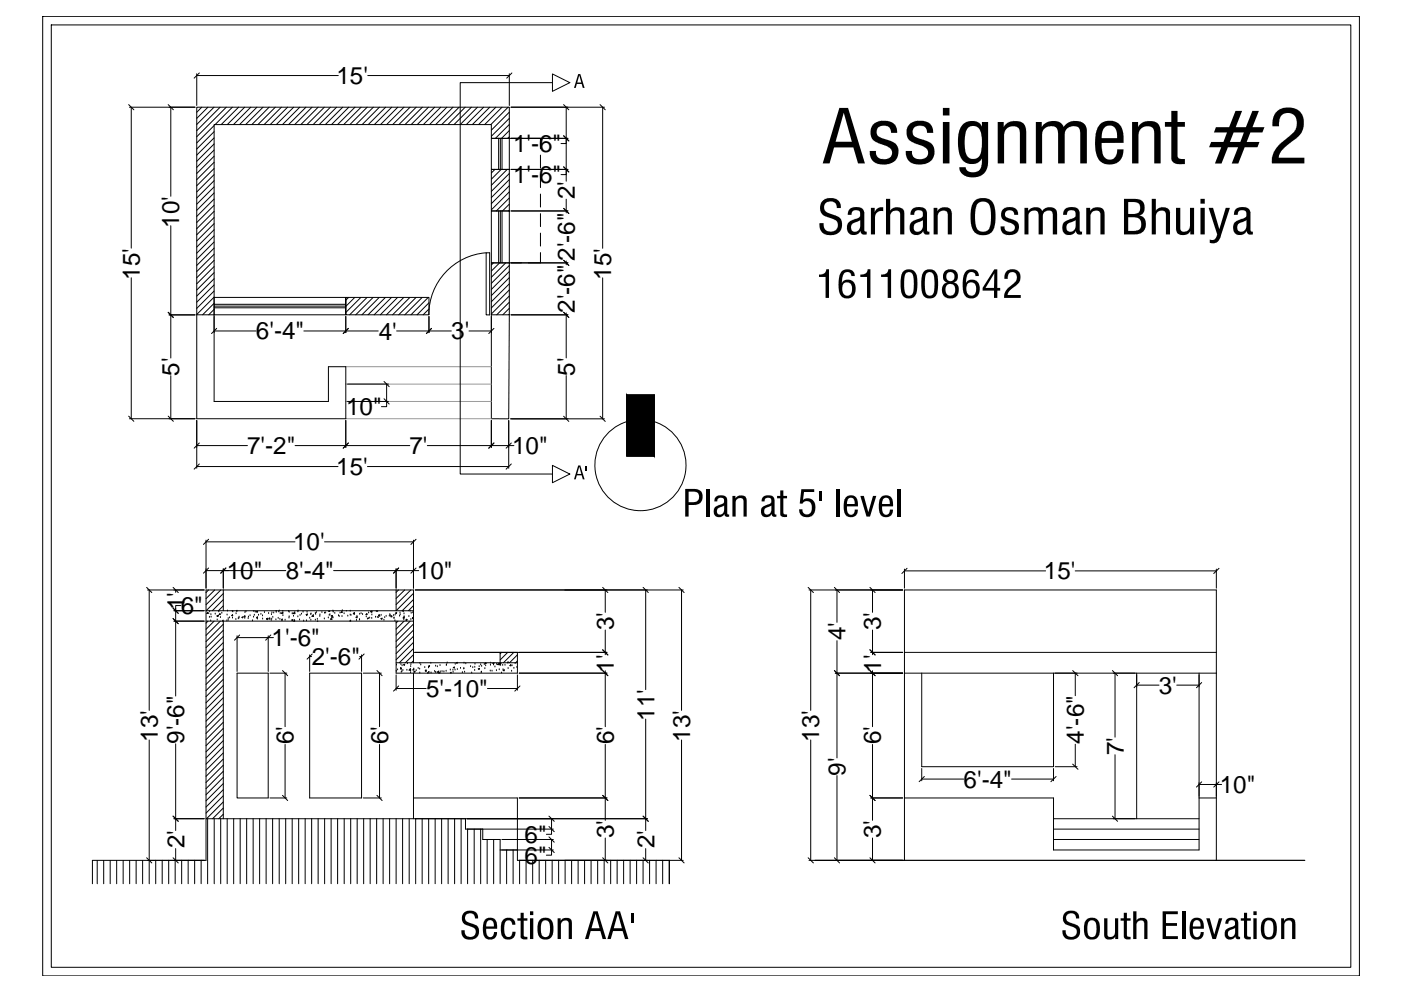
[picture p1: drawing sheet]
<svg xmlns="http://www.w3.org/2000/svg" width="594mm" height="420mm" viewBox="0 0 594 420" stroke-linecap="round" stroke-linejoin="round" font-family="sans-serif">
<defs><g id="words">
<g font-size="10.3">
<text x="142.7" y="35.6">15'</text>
<text x="217.5" y="64.5">1'-6&quot;</text>
<text x="217.5" y="77.7">1'-6&quot;</text>
<text x="76" y="96.5" transform="rotate(-90 76 96.5)">10'</text>
<text x="59.3" y="118.5" transform="rotate(-90 59.3 118.5)">15'</text>
<text x="259.2" y="118.5" transform="rotate(-90 259.2 118.5)">15'</text>
<text x="243.7" y="132.6" transform="rotate(-90 243.7 132.6)">2'-6&quot;2'-6&quot; 2'</text>
<text x="108.5" y="143.9">6'-4&quot;</text>
<text x="160.6" y="144">4'</text>
<text x="191.3" y="143.9">3'</text>
<text x="76" y="159.4" transform="rotate(-90 76 159.4)">5'</text>
<text x="243.7" y="159.3" transform="rotate(-90 243.7 159.3)">5'</text>
<text x="146.8" y="176">10&quot;</text>
<text x="104.8" y="192.6">7'-2&quot;</text>
<text x="173.6" y="192.6">7'</text>
<text x="217.2" y="192.6">10&quot;</text>
<text x="142.6" y="201.4">15'</text>
<text x="124.3" y="233.3">10'</text>
<text x="96.2" y="245.5">10&quot;</text>
<text x="121.1" y="245.5">8'-4&quot;</text>
<text x="176.8" y="245.5">10&quot;</text>
<text x="442.7" y="245.6">15'</text>
<text x="76.7" y="260.3">6&quot;</text>
<text x="78.2" y="258.7" transform="rotate(-90 78.2 258.7)">1'</text>
<text x="260.3" y="267.2" transform="rotate(-90 260.3 267.2)">3'</text>
<text x="373.6" y="267.2" transform="rotate(-90 373.6 267.2)">3'</text>
<text x="115.2" y="273.9">1'-6&quot;</text>
<text x="358.6" y="271.4" transform="rotate(-90 358.6 271.4)">4'</text>
<text x="132.2" y="282">2'-6&quot;</text>
<text x="260.3" y="285.1" transform="rotate(-90 260.3 285.1)">1'</text>
<text x="373.7" y="285.1" transform="rotate(-90 373.7 285.1)">1'</text>
<text x="180.7" y="295.5">5'-10&quot;</text>
<text x="491.4" y="294.1">3'</text>
<text x="277.5" y="305.6" transform="rotate(-90 277.5 305.6)">11'</text>
<text x="66.9" y="314.4" transform="rotate(-90 66.9 314.4)">13'</text>
<text x="78.1" y="315.4" transform="rotate(-90 78.1 315.4)">9'-6&quot;</text>
<text x="124.5" y="315.6" transform="rotate(-90 124.5 315.6)">6'</text>
<text x="164.6" y="315.6" transform="rotate(-90 164.6 315.6)">6'</text>
<text x="260.3" y="315.6" transform="rotate(-90 260.3 315.6)">6'</text>
<text x="292.6" y="314.4" transform="rotate(-90 292.6 314.4)">13'</text>
<text x="347.4" y="314.4" transform="rotate(-90 347.4 314.4)">13'</text>
<text x="373.6" y="315.6" transform="rotate(-90 373.6 315.6)">6'</text>
<text x="459.6" y="315.3" transform="rotate(-90 459.6 315.3)">4'-6&quot;</text>
<text x="476.5" y="320.1" transform="rotate(-90 476.5 320.1)">7'</text>
<text x="358.5" y="328.9" transform="rotate(-90 358.5 328.9)">9'</text>
<text x="408.6" y="333.9">6'-4&quot;</text>
<text x="517.3" y="336.2">10&quot;</text>
<text x="78.2" y="359.7" transform="rotate(-90 78.2 359.7)">2'</text>
<text x="222.4" y="357.4">6&quot;</text>
<text x="260.3" y="355.3" transform="rotate(-90 260.3 355.3)">3'</text>
<text x="277.5" y="359.7" transform="rotate(-90 277.5 359.7)">2'</text>
<text x="373.6" y="355.3" transform="rotate(-90 373.6 355.3)">3'</text>
<text x="222.4" y="366.2">6&quot;</text>
</g>
</g></defs>
<!-- layer: WALL -->
<g fill="none" stroke="#000" stroke-width=".42">
<path d="M208.4 58.7h7.6v13.1h-7.6zM216 58.7h5.2M224 58.7h5.2v4.3M208.4 71.8h7.6v17.6h-7.6zM229.2 65.8v5.5M229.2 74v5.5M208.4 89.4h7.6v22h-7.6zM229.2 82.3v5.5M229.2 90.6v5.5M229.2 98.8v5.5M208.4 111.4h7.6v22.1h-7.6zM216 111.4h5.2"/>
<path d="M229.2 107.1v4.3h-5.2M83.4 133.5h7.4v36.7h48.5v-14.7h7.3v22h-63.2zM83.4 133.5v-88h132.6v13.2h-7.6v-5.9h-117.6v80.7M90.8 126.1h91.1v7.4h-35.3v-7.4v7.4h-55.8zM208.4 133.5v44l7.3 .1 .3-44.1M87.4 258.9h87.9M94.7 258.9v-8.8h-7.3v114.7h-48.2v9.9M168 258.9v-8.8h7.3v30.9M87.4 263.3h87.9M94.7 263.3v83.8M168 263.3v22.1h51.4v-8.8h-7.3v4.4M168 281h51.4"/>
<path d="M175.3 285.4v61.7M87.4 347.1h110v4.4h7.3v4.4h7.4v4.5h7.3v4.4h64.5v9.9"/>
</g>
<!-- layer: stair -->
<path d="M146.6 155.5h61.8M146.6 177.5h61.8M146.6 170.2h61.8M146.6 162.8h61.8" fill="none" stroke="#939598" stroke-width=".42"/>
<!-- layer: HATCH -->
<g fill="none" stroke="#000" stroke-width=".42">
<path d="M18.1 6.9h558.3v406.9h-558.3zM21.7 10.6h551.1v399.5h-551.1zM234.3 35h-39.2v166h39.2M234.3 31.4l7.3 3.6-7.3 3.7zM85.5 45.5l-2.1 2.1M88.2 45.5l-4.8 4.7M90.7 45.5l-7.3 7.3M90.8 53.2l-7.4 7.4M90.8 55.8l-7.4 7.4M90.8 58.4l-7.4 7.4M93.3 45.5l-9.9 9.9M96 45.5l-12.6 12.5"/>
<path d="M98.5 45.5l-7.3 7.3M101.2 45.5l-7.4 7.3M103.7 45.5l-7.3 7.3M106.3 45.5l-7.3 7.3M109 45.5l-7.4 7.3M111.5 45.5l-7.3 7.3M114.1 45.5l-7.3 7.3M116.7 45.5l-7.3 7.3M119.3 45.5l-7.3 7.3M121.9 45.5l-7.3 7.3M124.5 45.5l-7.3 7.3M127.1 45.5l-7.3 7.3"/>
<path d="M129.7 45.5l-7.3 7.3M132.3 45.5l-7.3 7.3M134.9 45.5l-7.3 7.3M137.5 45.5l-7.3 7.3M140.1 45.5l-7.3 7.3M142.7 45.5l-7.3 7.3M145.3 45.5l-7.3 7.3M147.9 45.5l-7.3 7.3M150.5 45.5l-7.3 7.3M153.1 45.5l-7.4 7.3M155.7 45.5l-7.3 7.3M158.3 45.5l-7.4 7.3"/>
<path d="M160.9 45.5l-7.3 7.3M163.5 45.5l-7.3 7.3M166.1 45.5l-7.4 7.3M168.7 45.5l-7.3 7.3M171.3 45.5l-7.4 7.3M173.9 45.5l-7.4 7.3M176.5 45.5l-7.4 7.3M179.1 45.5l-7.4 7.3M181.7 45.5l-7.3 7.3M184.3 45.5l-7.4 7.3M186.9 45.5l-7.4 7.3M189.5 45.5l-7.4 7.3"/>
<path d="M192.1 45.5l-7.4 7.3M194.7 45.5l-7.4 7.3M197.3 45.5l-7.4 7.3M199.9 45.5l-7.4 7.3M202.5 45.5l-7.4 7.3M205.1 45.5l-7.4 7.3M207.7 45.5l-7.4 7.3M210.3 45.5l-7.4 7.3M212.9 45.5l-7.4 7.3M215.5 45.5l-7.4 7.3M216 47.6l-7.6 7.6M216 50.2l-7.6 7.6"/>
<path d="M216 52.8l-5.9 5.9M216 55.4l-3.3 3.3M216 58l-.7 .7M90.8 61l-7.4 7.4M90.8 63.6l-7.4 7.4M90.8 66.2l-7.4 7.4M90.8 68.8l-7.4 7.4M90.8 71.4l-7.4 7.4M90.8 74l-7.4 7.4M90.8 76.6l-7.4 7.4M90.8 79.2l-7.4 7.4M209.9 71.8l-1.5 1.5"/>
<path d="M212.5 71.8l-4.1 4.2M215.1 71.8l-6.7 6.8M216 73.6l-7.6 7.5M216 76.1l-7.6 7.7M216 78.8l-7.6 7.5M90.8 81.8l-7.4 7.4M90.8 84.4l-7.4 7.4M90.8 87l-7.4 7.3M90.8 89.6l-7.4 7.4M90.8 92.2l-7.4 7.4M90.8 94.8l-7.4 7.4M90.8 97.4l-7.4 7.4"/>
<path d="M216 81.4l-7.6 7.6M216 83.9l-5.5 5.5M216 86.6l-2.9 2.8M216 89.1l-.3 .3M90.8 100l-7.4 7.3M90.8 102.6l-7.4 7.4M90.8 105.2l-7.4 7.4M90.8 107.8l-7.4 7.3M90.8 110.4l-7.4 7.4M90.8 113l-7.4 7.3M90.8 115.6l-7.4 7.4M90.8 118.2l-7.4 7.3"/>
<path d="M209.2 111.4l-.8 .9M211.9 111.4l-3.5 3.5M214.4 111.4l-6 6.1M216 112.6l-7.6 7.5M216 115.1l-7.6 7.6M216 117.7l-7.6 7.6M90.8 120.8l-7.4 7.3M90.8 123.4l-7.4 7.4M90.8 126l-7.4 7.3M90.8 128.6l-4.9 4.9M90.8 131.2l-2.3 2.3M147.8 126.1l-1.2 1.2"/>
<path d="M150.4 126.1l-3.8 3.8M153 126.1l-6.4 6.4M155.6 126.1l-7.3 7.4M158.2 126.1l-7.3 7.4M160.8 126.1l-7.3 7.4M163.4 126.1l-7.3 7.4M166 126.1l-7.3 7.4M168.6 126.1l-7.3 7.4M171.2 126.1l-7.3 7.4M173.8 126.1l-7.3 7.4M176.4 126.1l-7.3 7.4M179 126.1l-7.4 7.4"/>
<path d="M181.6 126.1l-7.3 7.4M181.9 128.4l-5 5.1M181.9 131l-2.5 2.5M216 120.3l-7.6 7.6M216 122.9l-7.6 7.6M216 125.5l-7.6 7.6M216 128.1l-5.4 5.4M216 130.7l-2.8 2.8M216 133.3l-.2 .2M265.7 178.8a19.3 19.3 0 0 0-9.8 29.7 19.3 19.3 0 0 0 31.3 0 19.3 19.3 0 0 0-9.7-29.7M265.7 167.4h11.8v26h-11.8zM234.3 197.3l7.3 3.7-7.3 3.7z"/>
<path d="M88 259.7l-.3 .4h.4l-.1-.4M88.4 250.1l-1 1.1M88.9 259.3h.1M91 250.1l-3.6 3.7M92.8 259.4h.1M93.6 250.1l-6.2 6.3M94.1 260h.1M94.7 251.7l-7.3 7.2M94.7 254.2l-4.7 4.7M94.7 256.9l-2.1 2M94.7 250.1h73.3M96.5 259.1h.1"/>
<path d="M98.4 258.9l.1 .1M98.5 258.9v.1M98.7 259.4h.1M100.4 259.2h.1M100.5 259.2h.1M103.9 259.7h.1M104.3 259.4h.1M107.6 259.2h.1M108.2 259.5h.1M108.7 259.4l.5-.2-.1 .4zM112.1 259.7h.1M115.3 259.8h.1"/>
<path d="M116.1 259.9h.1M117 258.9l.2 .1M117.1 259.6h.1M117.2 258.9v.1M118.2 259.4h.1M118.4 259.1h.1M119.3 260l.5-.3-.1 .5zM119.9 259.2h.1M122.4 259.2h.1M122.6 259.6h.1M125.1 259.4l-.6 .6 .5 .2v-.7M126.3 259.4h.1"/>
<path d="M126.4 259.1h.1M128.5 259.5h.1M130.2 259.6h.1M134.1 259.7h.1M136.5 259.7h.1M137.6 260h.1M138.1 259.9h.1M139.6 258.9l-.2 .3h.4v-.3M141.2 259.1h.1M141.3 259.5h.1M144.2 259.9h.1M145.1 259.7l-.1-.5-.4 .5h.5"/>
<path d="M145.1 258.9h.1M146.9 258.9v.1M148.5 259.2h.1M150.3 259.7l.1 .4h-.5zM156.3 259.9h.1M157.1 259.3l.5-.1-.1 .4zM157.8 259.5h.1M159.6 259.3h.1M160.1 259.3h.1M167.7 259.9l.5-.2-.2 .5zM169 250.1l-1 1M169.6 259.9h.1"/>
<path d="M171.1 258.9l-.6 .1M171.6 250.1l-3.6 3.6M173.9 259.1h.1M174.2 250.1l-6.2 6.2M174.4 260h.1M175 259.8h.1M175.3 251.6l-7.3 7.3M175.3 254.2l-4.8 4.7M175.3 256.8l-2.1 2.1M88.2 263.3l-.8 .9M88.5 260.2h.1M88.8 261.7h.1"/>
<path d="M89.4 263.3h.1M89.4 260.6h.1M89.5 261.6h.1M90.8 263.3l-3.4 3.5M91.3 260.4h.1M92 261.1l.5-.2-.1 .5zM92.1 262.9h.1M92.6 261.2h.1M93.3 260.1l.1 .5-.5-.1zM93.4 263.3l-6 6.1M93.5 261.8h.1M94.6 263v.3"/>
<path d="M94.6 262.9l-.3 .4M94.7 264.7l-7.3 7.3M94.7 267.2l-7.3 7.4M94.7 269.9l-7.3 7.3M94.7 272.4l-7.3 7.4M94.7 275l-7.3 7.4M94.7 277.7l-7.3 7.3M96.2 263.2h.1M96.3 260.8h.1M96.8 262.3h.1M96.8 263h.1M97.4 261.9h.1"/>
<path d="M98.6 262h.1M98.6 260.6l.1 .5-.5-.1zM100 262.7h.1M100.1 260.2h.1M101 262.3h.1M101.3 262.1h.1M101.4 261.7h.1M102.6 261.7l.5-.2-.2 .4zM103.8 262.2h.1M103.8 261.1l.1 .4h-.4zM105.2 262.3h.1M105.4 261.6h.1"/>
<path d="M106 261.1h.1M107.1 263.2h.1M107.5 261.6h.1M107.9 260.8h.1M109.1 262.5h.1M109.1 261.5l.1 .5-.4-.1zM109.6 260.8h.1M110.6 260.5h.1M111.3 261.1h.1M111.4 262.5h.1M113.1 262.6h.1M113.1 262.3l.5-.2-.1 .4z"/>
<path d="M113.4 262.7h.1M113.9 260.1h.1M114.4 262l.1 .5-.5-.1zM115 263h.1M115.1 260.6h.1M115.2 262.5h.1M115.7 261.7h.1M117 262.8h.1M118 262.2h.1M118.7 262.6h.1M118.8 260.1h.1M119.7 262.5v.4h-.4z"/>
<path d="M120 261h.1M120 260h.1M120.9 263h.1M122.5 262h.1M122.6 261.5h.1M123.7 262.9l.5-.2-.2 .4zM123.9 260.2h.1M124.2 260.3h.1M124.4 261.3h.1M124.8 263.1h.1M124.9 262.9l.1 .4M125 262.9l-.4 .4h.2"/>
<path d="M126.3 261.5h.1M127 262.8h.1M127.2 260.9h.1M127.8 260.4h.1M128.8 263.3h.1M129.8 260.5l.6-.2-.2 .5zM129.9 263.2h.1M130 261h.1M131.3 262.1h.1M131.8 260.5h.1M131.8 263h.1M131.9 260.3h.1"/>
<path d="M132.8 260.7l.1 .7-.7-.1M132.9 260.6l-.6 .6M133.7 262.9h.1M133.7 260.1h.1M133.8 260.5h.1M134.6 262.6h.1M134.7 263.3h-.1M134.7 263.3h.1M135.6 261.4h.1M135.7 260.7h.1M137.5 262.4h.1M139.2 262h.1"/>
<path d="M139.6 260.9h.1M139.9 260.6h.1M140.4 261.1l.5-.2-.1 .5zM140.7 261.9v.7l-.6-.1M140.7 261.8l-.5 .7M141 261.7h.1M141.2 261.9h.1M142 260h.1M143.5 261.1h.1M143.8 261.4h.1M145 261.4h.1M145.9 260.2h.1"/>
<path d="M147.5 261.2h.1M148.5 260.8h.1M148.5 263.1v.2M148.6 263l-.3 .3M148.7 263.3h.1M148.8 260.9h.1M149.8 260.4h.1M150.3 260.5h.1M150.9 261.7l.6-.2-.2 .4zM151.2 263h.1M151.4 261.4h.1M152.4 262.8h.1"/>
<path d="M152.5 260.4h.1M153.1 260.2h.1M153.7 260.5h.1M155.3 261.5h.1M155.6 260.1v.5l-.4-.1zM155.8 262.5h.1M156.2 262.3h.1M156.7 262.1h.1M157.6 262.2h.1M157.7 260.7h.1M159.2 261.7h.1M160 261.8h.1"/>
<path d="M160.4 261.8h.1M160.8 260.6l.1 .5-.4-.1zM161 261.4h.1M161.5 262.3l.5-.2-.1 .4zM161.6 260.9h.1M162.8 263h.1M163.1 261.9h.1M163.7 261.3h.1M165.1 261.2h.1M165.3 260.6h.1M165.5 261.1h.1M166.1 261.1l.1 .4h-.5z"/>
<path d="M166.9 261h.1M167.1 262h.1M167.1 262.2h.1M167.5 263.2h.1M167.5 260.8h.1M168.8 263.3l-.8 .8M169.4 261.2h.1M169.7 260.6h.1M171 262.2h.1M171.2 262.7h.1M171.3 260.3h.1M171.4 261.5h.1"/>
<path d="M171.4 263.3l-3.4 3.4M171.4 261.5v.5l-.4-.1zM172.1 262.9l.5-.2-.1 .4zM172.4 262.9h.1M173.4 261.4h.1M173.9 263.3l-5.9 6M174.2 262.7h.1M174.9 262.4h.1M174.9 262.2h.1M175.3 264.6l-7.3 7.3M175.3 267.2l-7.3 7.3M175.3 269.8l-7.3 7.3"/>
<path d="M175.3 272.4l-7.3 7.3M175.3 275l-6 6M175.3 277.6l-3.4 3.4M175.3 276.6h36.8M212.7 276.6l-.6 .6M215.3 276.6l-3.2 3.2M217.9 276.6l-4.4 4.4M219.4 277.7l-3.3 3.3M383.5 276.6h132.3M94.7 280.2l-7.3 7.4M94.7 282.9l-7.3 7.3M94.7 285.4l-7.3 7.4"/>
<path d="M94.7 288l-7.3 7.4M94.7 290.6l-7.3 7.4M94.7 293.2l-7.3 7.4M94.7 295.8l-7.3 7.4M94.7 298.4l-7.3 7.4M100.5 285.4h13.2v52.9h-13.2zM131.3 285.4h22v52.9h-22zM168 284.6h.1M168.1 282h.1M168.6 284h.1M169.8 283.4h.1M170 281.7h.1"/>
<path d="M170.2 285h.1M170.3 283.6h-.5l.4-.4 .1 .5M170.4 284.7h.1M170.5 282.3h.1M170.8 284.3h.1M171.1 281.8l.5-.2-.1 .5zM172.5 284.2h.1M172.7 281.4h.1M174 283.5l.1 .8-.7-.2M174.1 283.4l-.6 .6M174.1 285.2h.1M174.1 284.3h.1"/>
<path d="M174.1 282.6h.1M174.2 281.8h.1M175.3 280.1l-.8 .9M175.4 283.6l-.3 .4 .4 .1-.1-.4M175.5 283.7h.1M175.5 284.8l.5-.2-.1 .4zM176.5 284.3h.1M177.3 283.4h.1M178 283.7h.1M178 285.4h.1M178 281.2h.1M178.4 281.9h.1"/>
<path d="M180.1 283h.1M180.4 284.5h.1M180.7 284.1l.1 .5-.4-.1zM181.3 285.4h.2M181.7 282.4l.5-.2-.2 .4zM181.7 283.2h.1M181.8 284.8l.1 .6M181.9 284.7l-.6 .6M182.7 281.2h.1M182.8 285.3h.1M184.3 284.7h.1M184.6 285.1h.1"/>
<path d="M184.7 282.4h.1M185.4 285.1h.1M185.4 282.7h.1M186 284.6v.4h-.4zM186 285.4l.6-.2-.1 .2M186 285.4h.1M186.6 282.2h.1M186.7 284.8h.1M187.4 284.7h.1M188.2 284.8h.1M189.2 284.6h.1M189.3 282.1h.1"/>
<path d="M189.3 281.8h.1M189.6 281.1h.1M191 284.1h.1M191 285.4l.2-.4 .1 .4M192.1 284.1h.1M192.1 285h.1M192.2 283l.5-.2-.1 .4zM192.9 284.1h.1M193 281.6h.1M193.6 281.2h.1M193.9 283.9h.1M194 281.2h.1"/>
<path d="M195.3 283.4h.1M196.1 285.2h.1M196.7 283.6h.1M196.7 283.5h.1M196.8 281.2h.1M197 285h.1M197.5 281.4h.1M199.5 282.6h.1M200 285.4h.1M200.5 283.1h.1M201.3 284.3h.1M201.3 282.9h.1"/>
<path d="M201.4 281.6h.1M202.8 283.6l.5-.2-.2 .4zM203.2 282.6h.1M203.8 281.9h.1M204 285.2h.1M204.2 285h.1M204.2 282.5h.1M205.3 281.8h.1M205.6 283.5h.1M205.9 282.3h.1M205.9 281l-.2 .3h.4v-.3M207.9 284.5h.1"/>
<path d="M208 282.1h.1M208.1 281.2h.1M208.6 284.6h.1M209 281.2l.5-.2-.2 .5zM209.3 281.9h.1M209.9 282.8h.1M210.5 284.3h.1M210.6 281.7h.1M211.3 281.3l.1 .5h-.4zM211.7 284h.1M211.8 281.5h.1M212.2 281.2l.1 .8-.6-.2"/>
<path d="M212.3 281.2l-.6 .6M212.4 281.4h.1M212.7 285.4h.1M213.2 282.1h.1M213.3 284h.1M213.3 284.2l.6-.2-.2 .4zM214.2 282.1h.1M215.2 281.1h.1M215.5 283.4h.1M215.5 281h.1M216.6 281.8l.1 .5-.5-.1zM216.9 284.6h.1"/>
<path d="M217.1 282.3h.1M217.9 283.4h.1M218.4 281.3h.1M219.2 283h.1M219.4 280.2l-.7 .8M383.5 285.4h132.3M390.8 285.4v39.7h55.9v-39.7M482 285.4v61.7M508.5 285.4v75h-61.8v-22.1h-63.2M94.7 301l-7.3 7.4M94.7 303.6l-7.3 7.4M94.7 306.2l-7.3 7.4"/>
<path d="M94.7 308.8l-7.3 7.4M94.7 311.4l-7.3 7.4M94.7 314l-7.3 7.4M94.7 316.6l-7.3 7.4M94.7 319.2l-7.3 7.3M94.7 321.8l-7.3 7.4M94.7 324.4l-7.3 7.4M94.7 327l-7.3 7.4M94.7 329.6l-7.3 7.4M94.7 332.2l-7.3 7.3M94.7 334.8l-7.3 7.4M94.7 337.4l-7.3 7.3"/>
<path d="M175.3 338.3h44.1v22.1M508.5 338.3h7.3M88 347.1v27.6M90.8 347.1v27.6M93.6 347.1v27.6M94.7 340l-7.1 7.1M94.7 342.6l-4.5 4.5M94.7 345.2l-1.9 1.9M96.3 347.1v27.6M99.1 347.1v27.6M101.8 347.1v27.6M104.6 347.1v27.6"/>
<path d="M107.3 347.1v27.6M110.1 347.1v27.6M112.8 347.1v27.6M115.6 347.1v27.6M118.4 347.1v27.6M121.1 347.1v27.6M123.9 347.1v27.6M126.6 347.1v27.6M129.4 347.1v27.6M132.2 347.1v27.6M134.9 347.1v27.6M137.7 347.1v27.6"/>
<path d="M140.4 347.1v27.6M143.2 347.1v27.6M146 347.1v27.6M148.7 347.1v27.6M151.5 347.1v27.6M154.2 347.1v27.6M157 347.1v27.6M159.7 347.1v27.6M162.5 347.1v27.6M165.2 347.1v27.6M168 347.1v27.6M170.7 347.1v27.6"/>
<path d="M173.5 347.1v27.6M176.3 347.1v27.6M179 347.1v27.6M181.8 347.1v27.6M184.5 347.1v27.6M187.3 347.1v27.6M190 347.1v27.6M192.8 347.1v27.6M195.5 347.1v27.6M198.3 351.5v23.2M201.1 351.5v23.2M203.8 351.5v23.2"/>
<path d="M206.6 355.9v18.8M209.3 355.9v18.8M446.7 355.9h61.8M446.7 351.5h61.8M446.7 347.1h61.8M41.2 364.8v9.9M44 364.8v9.9M46.7 364.8v9.9M49.5 364.8v9.9M52.2 364.8v9.9M55 364.8v9.9M57.7 364.8v9.9"/>
<path d="M60.5 364.8v9.9M63.3 364.8v9.9M66 364.8v9.9M68.8 364.8v9.9M71.5 364.8v9.9M74.3 364.8v9.9M77 364.8v9.9M79.8 364.8v9.9M82.5 364.8v9.9M85.3 364.8v9.9M212.1 360.4v14.3M214.8 360.4v14.3"/>
<path d="M217.6 360.4v14.3M220.3 364.8v9.9M223.1 364.8v9.9M225.9 364.8v9.9M228.6 364.8v9.9M231.4 364.8v9.9M234.1 364.8v9.9M236.9 364.8v9.9M239.6 364.8v9.9M242.4 364.8v9.9M245.1 364.8v9.9M247.9 364.8v9.9"/>
<path d="M250.6 364.8v9.9M253.4 364.8v9.9M256.2 364.8v9.9M258.9 364.8v9.9M261.7 364.8v9.9M264.4 364.8v9.9M267.2 364.8v9.9M269.9 364.8v9.9M272.7 364.8v9.9M275.4 364.8v9.9M278.2 364.8v9.9M281 364.8v9.9"/>
<path d="M283.7 364.8v9.9M383.5 364.8v-114.7h132.3v114.7"/>
</g>
<!-- layer: WIN -->
<path d="M211.4 58.7v13.1M212.2 58.7v13.1M212.9 58.7v13.1M211.4 89.4v22M212.2 89.4v22M212.9 89.4v22M206.1 107.2a26.3 26.3 0 0 0-24.3 26.2M206.1 107.2h1.5v26.3h-1.5zM90.8 129.8h55.8M90.8 130.5h55.8M90.8 129h55.8" fill="none" stroke="#000" stroke-width=".42"/>
<!-- layer: HATCH -->
<g fill="#000">
<path d="M370.4 52.6a7.1 7.1 0 0 1 9.3 .6l.6 1.3 .1 1.8h-2.5a2.95 2.95 0 0 0-4.4-2.8 2.68 2.68 0 0 0-1.8 2.9 2.68 2.68 0 0 0 2.5 2.3l1.6 .5a5.3 5.3 0 0 1 5.2 4.9 5.4 5.4 0 0 1-6.4 5.7 5 5 0 0 1-5.8-5.8h2.7a3.1 3.1 0 0 0 4.2 3.5 2.83 2.83 0 0 0 2.6-2.8 2.83 2.83 0 0 0-2.5-2.9l-2.3-.7a4.9 4.9 0 0 1-4.4-4.7l.3-2.1zM385.7 52.6a7.2 7.2 0 0 1 9.1 .4l.8 1.8 .1 1.5h-2.6a2.95 2.95 0 0 0-4.3-2.8 2.68 2.68 0 0 0-1.8 2.9 2.68 2.68 0 0 0 2.5 2.3l1.6 .5a5.3 5.3 0 0 1 5.2 5 5.6 5.6 0 0 1-6.8 5.6 5 5 0 0 1-5.4-5.8h2.6a3.1 3.1 0 0 0 4.2 3.5 2.82 2.82 0 0 0 2.7-2.8 2.82 2.82 0 0 0-2.6-2.9l-2.2-.7a4.9 4.9 0 0 1-4.4-4.7l.4-2.4zM423.1 51.7h2.5v2.2a5.8 5.8 0 0 1 8.9-.9l.7 2.9v13.4h-2.7v-12.9a2.74 2.74 0 0 0-4.1-2.7 3.6 3.6 0 0 0-2.6 3.6v12h-2.7zM439.2 51.7h2.5v2.1a5.8 5.8 0 0 1 8.9-.9l.4 .9a6 6 0 0 1 9.3-.6l.6 2v14.1h-2.8v-12.2a2.88 2.88 0 0 0-.9-3.2 2.88 2.88 0 0 0-3.4-.2l-1.5 1-.7 1.5-.1 13.1h-2.8v-12.2a2.98 2.98 0 0 0-1.1-3.2 2.98 2.98 0 0 0-3.3-.2 3.3 3.3 0 0 0-2.4 3.2v12.4h-2.7zM480 51.7h2.6v2.2a5.8 5.8 0 0 1 8.9-.9l.7 2.9v13.4h-2.8v-12.9a2.74 2.74 0 0 0-4-2.7 3.6 3.6 0 0 0-2.6 3.6v12h-2.8zM496.7 47h2.6v4.7h3.1v2h-3.1v11.9a1.56 1.56 0 0 0 2.1 1.8h1v2.1l-.2 .1a4.9 4.9 0 0 1-5.4-1.8l-.1-14.1h-2.7v-2h2.7zM541.5 47.2a7.1 7.1 0 0 1 11 2.4l.4 2.4a8.6 8.6 0 0 1-5.2 8.1l-3.1 2.5a6.7 6.7 0 0 0-2.4 4.3h10.9v2.4h-13.7l-.1-.4a11.8 11.8 0 0 1 6.1-10.1l2-1.6a5.7 5.7 0 0 0 .8-8.7 3.9 3.9 0 0 0-4.3 0 3.9 3.9 0 0 0-1.6 4.1l.1 .9h-2.8l-.1-.8a7.5 7.5 0 0 1 2-5.5zM348.8 85.2l1.7-1.1h2.9a3.5 3.5 0 0 1 3.1 4.1h-1.7a2.7 2.7 0 0 0-2.5-3 2.7 2.7 0 0 0-2.9 2.6 2.7 2.7 0 0 0 2.8 2.8l2.8 1.1a4.3 4.3 0 0 1 1.9 5 4.3 4.3 0 0 1-4.4 3l-2.5-.3-1.7-1.2-.7-1.5-.1-2.1h1.7v.5a2.95 2.95 0 0 0 4 3.1 2.95 2.95 0 0 0 1-4.9l-3.8-1.5a4.1 4.1 0 0 1-1.6-6.6zM369.3 88.1h1.6v1.8a3.1 3.1 0 0 1 3.6-2v1.7a2.69 2.69 0 0 0-3.5 2.9v6.9h-1.7zM375.7 84.3h1.8v5.1a3.4 3.4 0 0 1 5.9 .4l.1 9.6h-1.8v-8.2a2 2 0 0 0-1.4-2 2 2 0 0 0-2.3 .9l-.5 1.2v8.1h-1.8zM395.9 88.1h1.6v1.4a3.6 3.6 0 0 1 5.8-.2l.3 1.3v8.8h-1.7v-8.3a2.09 2.09 0 0 0-1.8-1.9 2.09 2.09 0 0 0-2.2 1.3l-.3 .9v8h-1.7zM425.2 88.8l.2-.2a3.9 3.9 0 0 1 6.3 1.8v.7h-1.6a1.9 1.9 0 0 0-2.4-2 1.9 1.9 0 0 0-1.1 2.9l3 1.1a3.4 3.4 0 0 1 2.3 4.2 3.4 3.4 0 0 1-4.2 2.4 3.2 3.2 0 0 1-3.4-3.7h1.7a2.16 2.16 0 0 0 2.1 2.2 2.16 2.16 0 0 0 2.2-2.2l-1.1-1.1-2.4-1a3.1 3.1 0 0 1-1.6-5.1z"/>
<path d="M434.4 88.1h1.6v1.4a3.5 3.5 0 0 1 5.9 0 3.8 3.8 0 0 1 6.1-.1l.3 10h-1.9v-7.8a2.09 2.09 0 0 0-1.6-2.4 2.09 2.09 0 0 0-2.5 1.6l-.1 8.6h-1.8v-7.8a2.16 2.16 0 0 0-1.7-2.4 2.16 2.16 0 0 0-2.5 1.4l-.1 8.8h-1.7zM460.6 88.1h1.7v1.4a3.6 3.6 0 0 1 5.8-.2l.3 1.8v8.3h-1.8v-8.3a2.08 2.08 0 0 0-1.9-1.9 2.08 2.08 0 0 0-2.2 1.7l-.1 8.5h-1.8zM488.4 84.3h1.7v5.1a3.4 3.4 0 0 1 5.9 .4l.1 9.6h-1.7v-8.2a2.08 2.08 0 0 0-1.7-1.9 2.08 2.08 0 0 0-2.2 1.1l-.4 1v8h-1.7zM498.7 88.1h1.8v8.7a1.96 1.96 0 0 0 1.7 1.5 1.96 1.96 0 0 0 2-1.2l.4-1.2v-7.8h1.7v11.3h-1.6v-1.5a3.4 3.4 0 0 1-5.8 .2zM512.5 88.1h1.9l2.6 9.1 2.8-9.1h1.7l-4.3 13.3a3.3 3.3 0 0 1-4.2 1.6v-1.5a2.22 2.22 0 0 0 3.2-2zM347.3 116.4l2-.3 .8-.9 .3-1h1.1v12.1h-1.4v-8.9h-2.8zM364.8 116.4l1.6-.2a2.08 2.08 0 0 0 1.5-2h1.2v12.1h-1.4v-8.9h-2.9zM373.6 116.4l1.1-.1a2.03 2.03 0 0 0 2-2.1h1.2v12.1h-1.5v-8.9h-2.8zM426.8 115.1l1.3-.8 2-.1 1.3 .5 .9 1 .4 2.2-.4 1.6-4.2 3.8-.8 1.8h5.5v1.2h-7l.1-1.7 .6-1.3 4.1-3.8 .6-2a2.02 2.02 0 0 0-2.4-2.1 2.02 2.02 0 0 0-1.5 2.8h-1.4l.2-1.9zM248.4 197.8h.5v2.1h-.5zM299.5 207.3h1.4v11.7h-1.4zM310.6 210.3h1.3v1.1a2.53 2.53 0 0 1 2.9-1.4 2.53 2.53 0 0 1 1.8 2.7v6.3h-1.3v-6.4a1.68 1.68 0 0 0-1.8-1.4 1.68 1.68 0 0 0-1.6 1.7v6.1h-1.3z"/>
<path d="M330.9 207.9h1.3v2.4h1.5v1h-1.5v5.9a1 1 0 0 0 1.5 .9v1.1h-.8a1.59 1.59 0 0 1-2-1.4v-6.5h-1.4v-1h1.4zM339.8 207.4h5.5v1.2h-4.4l-.4 3.5 1.3-.8 2 .2 1.4 1.2 .6 2-.6 2.9-.8 1-1.2 .6h-2l-1.6-.9-.6-1.1-.1-1.3h1.4a2.04 2.04 0 0 0 2.3 2.2 2.04 2.04 0 0 0 1.6-2.7v-1.3a2.07 2.07 0 0 0-1.8-1.6 2.07 2.07 0 0 0-2.1 1.1l-1.2-.1zM347.4 208.1h1.2v4.2h-1.2zM354.7 207.3h1.3v11.7h-1.3zM364.8 210.3h1.5l1.9 6.9 2-6.9h1.4l-2.7 8.7h-1.5zM380.5 207.3h1.3v11.7h-1.3zM196.6 387.1l1.8-.9 2.6 .2 1.2 .9 .5 1.2v.9h-1.3a2.14 2.14 0 0 0-2-2.3 2.14 2.14 0 0 0-2.3 2.2 2.14 2.14 0 0 0 2.3 2.1l2.3 .8 1.1 1 .3 1.8-.4 1.8-.9 .9-1.1 .5h-3l-1.5-1.1-.5-1.4v-1.3h1.3v.6a2.34 2.34 0 0 0 2.4 2.4 2.34 2.34 0 0 0 2.3-2.4 2.34 2.34 0 0 0-2.4-2.3l-2.3-.8-.8-1-.3-2zM213.3 390l1.8-.9 2 .3 .9 .6 .5 1.4v.7h-1.3a1.69 1.69 0 0 0-1.8-1.9 1.69 1.69 0 0 0-1.5 2.1l.1 3.6a1.69 1.69 0 0 0 2.1 1.3 1.69 1.69 0 0 0 1.2-2.2h1.3v.5l-.4 1.5-1 1-2.2 .3-.9-.2-.9-.8-.7-2-.1-2.5 .4-2zM220.8 387h1.3v2.3h1.5v1h-1.5v6.5l1.5 .4v1.1h-.3a1.85 1.85 0 0 1-2.5-1.4v-6.6h-1.4v-1h1.4zM236.5 389.3h1.2l.1 1a2.51 2.51 0 0 1 2.9-1.2 2.51 2.51 0 0 1 1.8 2.6v6.4h-1.3v-6.4a1.67 1.67 0 0 0-1.9-1.4 1.67 1.67 0 0 0-1.4 1.8v6h-1.4zM267.5 387.2h1.1v4.2h-1.1zM451.5 387.1l1.7-.9 2.7 .2 1.2 .9 .5 1.4v.7h-1.3a2.12 2.12 0 0 0-2.1-2.3 2.12 2.12 0 0 0-2.2 2.2 2.12 2.12 0 0 0 2.3 2.1l3.1 1.4 .6 1.5-.3 2.1-.7 1.1-1 .6-1.3 .3-2.3-.3-1.4-1.2-.5-2.5h1.4l.3 1.8a2.35 2.35 0 0 0 4.1 0 2.35 2.35 0 0 0-2.2-3.5l-2.3-.9-.8-1.1-.2-2z"/>
<path d="M468.2 389.3h1.4v6.8a1.61 1.61 0 0 0 1.6 1.1 1.61 1.61 0 0 0 1.5-1.2l.1-6.7h1.4v8.8h-1.3v-1.1a2.62 2.62 0 0 1-4.7-.1zM476.5 387h1.3v2.3h1.6v1h-1.6v6.2l.3 .6 1.3 .1v1.1h-.3a1.85 1.85 0 0 1-2.6-1.4v-6.6h-1.3v-1h1.3zM480.5 386.4h1.4l.1 3.8a2.58 2.58 0 0 1 2.5-1.1 2.58 2.58 0 0 1 2.1 1.9v7.1h-1.4v-6.4a1.63 1.63 0 0 0-1.4-1.5 1.63 1.63 0 0 0-1.8 1.2l-.1 6.7h-1.4zM493 386.4h6.4v1.2h-5v3.8h4.7v1.1h-4.7v4.4h5.1v1.2h-6.5zM501.3 386.4h1.4v11.7h-1.4zM511.5 389.3h1.5l1.9 6.9 2-6.9h1.4l-2.7 8.8h-1.5zM527.5 387h1.3v2.3h1.6v1h-1.6v6.2l.4 .6 1.2 .1v1.1h-.4a1.85 1.85 0 0 1-2.5-1.4v-6.6h-1.4v-1h1.4zM543.2 389.3h1.3l.1 1a2.54 2.54 0 0 1 2.9-1.2 2.54 2.54 0 0 1 1.8 2.6v6.4h-1.4v-6.4a1.67 1.67 0 0 0-1.9-1.4 1.67 1.67 0 0 0-1.4 1.8v6h-1.4z"/>
<path d="M245.6 31.9l-.8 3.1h1.7zM245.2 31.4h.9l1.8 5.9h-.8l-.4-1.7h-2.1l-.5 1.7h-.7z"/>
<path d="M399.8 45.7h2.8v3.3h-2.8zM399.8 51.7h2.8v17.6h-2.8z"/>
<path d="M468.6 53.8a6 6 0 0 0-1.5 4.8h6.6a4.7 4.7 0 0 0-2.4-5.3h-1.7zM466.4 52.8a5.9 5.9 0 0 1 6.6-1.2 5.9 5.9 0 0 1 3.4 5.9v3.1h-9.3l.1 1.9a4.5 4.5 0 0 0 3.2 5.2 3.6 3.6 0 0 0 3.3-4.4h2.7a6 6 0 0 1-5.9 6.5 6 6 0 0 1-6-6.5l-.2-3 .4-3.9 .8-2.4z"/>
<path d="M523.1 56.2l-1.6 4h4.4l1.6-4zM515.6 53.9h5.6l2.7-6.9h2.8l-2.7 6.9h4.3l2.8-6.9h2.7l-2.7 6.9h5.1l-.9 2.3h-5.1l-1.6 4h5.5l-.9 2.2h-5.4l-2.7 6.9h-2.8l2.7-6.9h-4.3l-2.7 6.9h-2.8l2.6-6.9h-5.1l.9-2.2h5.2l1.5-4h-5.5z"/>
<path d="M357.8 47.8l-3.5 12.3h6.9zM355.9 45.7h3.7l7.2 23.6h-3l-1.9-6.8h-8.2l-1.9 6.8h-2.9z"/>
<path d="M410.7 54a12 12 0 0 0-1.6 8.7l.1 .3a3.8 3.8 0 0 0 4.4 4.3 5 5 0 0 0 2.7-5.4l-.1-4a3.9 3.9 0 0 0-4.5-4.4zM408.1 53a5.2 5.2 0 0 1 8.3 .7v-2h2.6v16.8a6.2 6.2 0 0 1-8.3 6.5 4.4 4.4 0 0 1-3.9-4.1h2.7a3.5 3.5 0 0 0 5.3 1.6 5.8 5.8 0 0 0 1.5-5.3 5.3 5.3 0 0 1-5.8 2.2 5.3 5.3 0 0 1-3.9-5l-.3-6.2 .6-3.1z"/>
<path d="M361.4 94.9a1.98 1.98 0 0 0 .5 3.3 1.98 1.98 0 0 0 2.8-1.8l.1-3.1zM360.3 88.6l1.2-.6 1.6-.2a2.77 2.77 0 0 1 3.4 3v6.6a.71 .71 0 0 0 .3 .7 .71 .71 0 0 0 .7 .1v1.2a1.79 1.79 0 0 1-2.6-1.5 3.1 3.1 0 0 1-4.3 1.5 3.1 3.1 0 0 1-1.2-4.5l1.1-1.1 1.9-.9a2.54 2.54 0 0 0 2.3-1.4v-1a1.9 1.9 0 0 0-3.1-1l-.5 1.6h-1.6l.2-1.5z"/>
<path d="M387.9 95a2 2 0 0 0 .8 3.3 2 2 0 0 0 2.6-2.1l.1-2.9zM386.7 88.9a4.4 4.4 0 0 1 6.1 .3l.3 1.3v6.9a.71 .71 0 0 0 .2 .7 .71 .71 0 0 0 .8 .1v1.2a1.79 1.79 0 0 1-2.6-1.5 3.1 3.1 0 0 1-4.2 1.5 3.1 3.1 0 0 1-1.4-4.3l.9-1.2 1.7-.8a3.5 3.5 0 0 0 2.8-1.6v-1a1.93 1.93 0 0 0-1.5-1.4 1.93 1.93 0 0 0-1.9 .7l-.2 1.3h-1.6z"/>
<path d="M414.8 86.1l-.7 1-.6 2.4v4.1l.5 2.7a3.2 3.2 0 0 0 3.8 1.8 3.2 3.2 0 0 0 2.3-3.6l.1-4.4-.4-2.6a3.1 3.1 0 0 0-5-1.4zM413.2 85.2l2-1.1 2.8-.1 2.1 .9 1.4 1.9 .6 3.1-.1 4.9-1 3-1.7 1.5-1.9 .4-2.5-.2-1.4-.8-1.1-1.6-.7-2.5-.1-4.7 .6-2.9z"/>
<path d="M452.7 95a2 2 0 0 0 .7 3.3 2 2 0 0 0 2.7-2.1v-2.9zM451.5 88.8l1.3-.8 1.6-.2a2.77 2.77 0 0 1 3.4 3v6.6l.2 .6 .8 .2v1.2a1.74 1.74 0 0 1-2.5-1.5 3.1 3.1 0 0 1-4.4 1.5 3.1 3.1 0 0 1-1.1-4.5l.8-1 1.9-.9a3.2 3.2 0 0 0 2.6-1.5v-1a1.96 1.96 0 0 0-3.4-.7l-.3 1.3h-1.6l.2-1.5z"/>
<path d="M478.4 85.7v5h1.9a2.59 2.59 0 0 0 3.2-2.6 2.59 2.59 0 0 0-3.3-2.4zM478.4 92.1v5.8h2.4a2.89 2.89 0 0 0 3.1-2.7 2.89 2.89 0 0 0-2.7-3.1zM476.6 84.3l6.2 .2a3.6 3.6 0 0 1 2.5 3.4 3.6 3.6 0 0 1-2.2 3.5 3.9 3.9 0 0 1 1.9 6.5l-1.6 1.1-1.4 .3-5.4 .1z"/>
<path d="M509 84.3h1.9v2h-1.9zM509 88.1h1.9v11.3h-1.9z"/>
<path d="M525 95.1a1.99 1.99 0 0 0 .9 3.2 1.99 1.99 0 0 0 2.6-2.1l.1-2.9zM523.9 88.8l.9-.7 2.1-.3a2.77 2.77 0 0 1 3.4 3v6.6l.1 .6 .9 .2v1.2a1.79 1.79 0 0 1-2.7-1.5 3.1 3.1 0 0 1-4.2 1.5 3.1 3.1 0 0 1-1.3-4.3l.9-1.2 1.9-.9a3.2 3.2 0 0 0 2.6-1.5v-1a1.88 1.88 0 0 0-2.1-1.4 1.88 1.88 0 0 0-1.6 2h-1.6l.2-1.5z"/>
<path d="M401.1 117.2a1.9 1.9 0 0 0 3.8 0 1.9 1.9 0 0 0-3.8 0zM401.7 120.7l-.7 1.3v1.6a2.12 2.12 0 0 0 2.7 1.7 2.12 2.12 0 0 0 1.3-2.9v-.2a2.06 2.06 0 0 0-3.3-1.5zM400.5 115.2l1.9-1 1.8 .1 1 .5 .7 .9 .3 1.6a2.35 2.35 0 0 1-1.9 2.4l1 .4 .9 .8 .4 2.4-.4 1.4-.7 1-2 .8-2.4-.4-1-.8-.6-1.4-.1-1.3 .5-1.6 1.1-1 .7-.2a2.83 2.83 0 0 1-1.2-4.6z"/>
<path d="M357.6 120.3l-.4 1.6 .3 2.3a2.08 2.08 0 0 0 2.7 1 2.08 2.08 0 0 0 1.1-2.6v-.9a2.11 2.11 0 0 0-1.4-1.9 2.11 2.11 0 0 0-2.3 .5zM356.8 115.2l1.7-1h1.4l1.3 .4 1 1.2 .2 1.2h-1.4a1.91 1.91 0 0 0-2.2-1.6 1.91 1.91 0 0 0-1.6 2.3l-.3 2.4 1.1-1.2 1.8-.3 1.7 .6 1 1.3 .3 1.4-.2 2.1-.6 1.3-1.2 1-1 .2-1.8-.1-1.2-.8-.7-1.2-.5-2.4v-3.1l.4-2z"/>
<path d="M384.2 115.9l-.5 .8-.3 2.3 .3 4.8a1.89 1.89 0 0 0 2.3 1.5 1.89 1.89 0 0 0 1.4-2.3l.1-3.1-.3-3.1a1.76 1.76 0 0 0-1.2-1.4 1.76 1.76 0 0 0-1.8 .5zM383.1 115l1.6-.8 1.8 .1 1.3 .8 .8 1.4 .4 3.1-.2 4-1 2-1.1 .8-1.7 .1-1.1-.3-1.2-1-.5-1.2-.3-5.4 .5-2.4z"/>
<path d="M393.1 115.7l-.6 .9-.3 1.9 .3 5.3a1.91 1.91 0 0 0 2.3 1.5 1.91 1.91 0 0 0 1.3-2.5l.2-3.3-.4-2.8a1.8 1.8 0 0 0-2.8-1zM391.8 115.1l1.3-.8 1.8-.1 1.4 .6 1 1.5 .5 3-.2 3.8-.6 2-1.4 1.2-1.9 .2-1.1-.3-.9-.7-.6-1.3-.5-2.8 .1-3.2 .4-2z"/>
<path d="M410.4 120.2l-.6 1.7 .3 2.2a2.08 2.08 0 0 0 2.7 1.1 2.08 2.08 0 0 0 1.1-2.6v-.9a2.06 2.06 0 0 0-1.2-1.9 2.06 2.06 0 0 0-2.3 .4zM409.3 115.3l1.9-1.1 2.3 .3 1.2 1 .4 1.5h-1.5a1.91 1.91 0 0 0-2.2-1.6 1.91 1.91 0 0 0-1.5 2.3l-.3 2.4a3.3 3.3 0 0 1 4.2-1.1 3.3 3.3 0 0 1 1.6 4l-.5 2-1.5 1.3-2.4 .2-1.6-.9-.9-1.7-.3-2.2 .1-3.5z"/>
<path d="M421.6 115.9l-3.7 6.2h3.6zM421.6 114.2h1.3v7.9h1.2v1.1h-1.2v3.1h-1.4v-3.1h-4.8v-1.2z"/>
<path d="M245.6 197.9l-.8 3h1.7zM245.2 197.3h.9l1.8 5.9h-.8l-.4-1.7h-2.1l-.5 1.7h-.7z"/>
<path d="M292 208.4v4.5h2.5a2.25 2.25 0 0 0 1.9-2.6 2.25 2.25 0 0 0-2.6-1.9zM290.6 207.3l5.4 .2 1.3 .9 .6 1.7-.2 2-.9 1.2-1.5 .7-3.3 .1v4.9h-1.4z"/>
<path d="M304.3 215.7a1.58 1.58 0 0 0 .9 2.5 1.58 1.58 0 0 0 1.8-2l.1-1.9zM303.6 210.6l.8-.4 1.6-.2a2.06 2.06 0 0 1 2.4 2.4v5.1l.1 .5 .7 .1v1a1.38 1.38 0 0 1-2-1.2l-.1 .1a2.49 2.49 0 0 1-4.3 .1 2.49 2.49 0 0 1 1.9-3.9l2-.8 .3-1.3a1.47 1.47 0 0 0-1.6-1.1 1.47 1.47 0 0 0-1.2 1.6h-1.3z"/>
<path d="M324.3 215.7v.1a1.57 1.57 0 0 0 1.1 2.4 1.57 1.57 0 0 0 1.7-2v-1.9zM323.5 210.7l1.5-.7 1.9 .1a1.95 1.95 0 0 1 1.6 2.3v5.3l.2 .4h.5v1a1.41 1.41 0 0 1-2-1.2 2.48 2.48 0 0 1-4.2 .3 2.48 2.48 0 0 1 1.5-3.9l2.2-.8 .4-.5v-.9a1.45 1.45 0 0 0-1.7-1.1 1.45 1.45 0 0 0-1.2 1.6h-1.3z"/>
<path d="M359.7 211.4l-.5 1.1-.1 1.2h3.3v-.6a1.63 1.63 0 0 0-.7-1.8 1.63 1.63 0 0 0-2 .1zM358.8 210.8l1.4-.8 2.1 .3 1 1.1 .5 1.5v1.8h-4.7l.2 2.1a1.62 1.62 0 0 0 2 1.4 1.62 1.62 0 0 0 1.1-2.1h1.4l-.3 1.5-1 1.2-1 .4h-1.4l-1.7-1.1-.6-1.8-.1-2.3 .3-1.8z"/>
<path d="M374.7 211.4l-.6 1.1-.1 1.2h3.3v-.8a1.6 1.6 0 0 0-.7-1.7 1.6 1.6 0 0 0-1.9 .2zM373.7 210.8l1.4-.8 1.8 .2 1.2 1 .6 1.9v1.6h-4.7l.2 2.2a1.63 1.63 0 0 0 2 1.3 1.63 1.63 0 0 0 1.1-2.1h1.4l-.4 1.7-.9 1-1 .4h-1.4l-1.6-1-.6-1.6-.2-2.8 .3-1.6z"/>
<path d="M207 390.3l-.7 1.1-.2 1.4h3.4l-.1-.6a1.65 1.65 0 0 0-.6-1.8 1.65 1.65 0 0 0-1.8-.1zM205.7 390l1.5-.9 2.1 .3 1 1.1 .5 1.8v1.5h-4.7l.2 2.2a1.62 1.62 0 0 0 2 1.3 1.62 1.62 0 0 0 1.2-2.1h1.3v.5l-.4 1.3-1 1-2.1 .3-1.7-.9-.8-2v-2.3l.2-1.9z"/>
<path d="M224.7 386.4h1.4v1.6h-1.4zM224.7 389.3h1.4v8.8h-1.4z"/>
<path d="M229 389.9l1.7-.8 1.4 .1 1.2 .4 .9 1.1 .5 2.2-.1 2.6-.8 1.9-1.1 .7-2.8 .1-1.1-.7-.5-1-.4-3.7 .4-1.9zM230.1 390.6l-.5 .6-.3 1.6 .2 3a1.9 1.9 0 0 0 2.3 1.4 1.9 1.9 0 0 0 1.4-2.4l-.2-3.2a1.81 1.81 0 0 0-2.9-1z"/>
<path d="M252.5 387.4l-1.7 6.2h3.4zM251.6 386.4h1.8l3.6 11.7h-1.4l-1-3.4h-4.1l-1 3.4h-1.4z"/>
<path d="M262 387.4l-1.7 6.2h3.4zM261.1 386.4h1.8l3.6 11.7h-1.5l-1-3.4h-4l-1 3.4h-1.5z"/>
<path d="M460.7 389.9l1.7-.8 1.5 .1 1.1 .4 .9 1.1 .5 2.2-.1 2.6-.8 1.9-1 .7-2.8 .1-1.1-.7-.6-1-.4-3.7 .5-1.9zM461.8 390.6l-.4 .6-.3 1.6 .1 3a1.9 1.9 0 0 0 2.4 1.4 1.9 1.9 0 0 0 1.3-2.4l-.1-3.2a1.81 1.81 0 0 0-3-1z"/>
<path d="M506.6 390.3l-.6 1.1-.2 1.4h3.3v-.6a1.65 1.65 0 0 0-.6-1.8 1.65 1.65 0 0 0-1.9-.1zM505.4 390l1.5-.9 2.1 .3 1 1.1 .4 1.5 .1 1.8h-4.7l.2 2.2a1.62 1.62 0 0 0 2 1.3 1.62 1.62 0 0 0 1.1-2.1h1.3v.3l-.3 1.5-1 1-2.1 .3-1.7-.9-.7-1.7-.2-2.6 .3-1.8z"/>
<path d="M521.1 394.6a1.58 1.58 0 0 0 .6 2.7 1.58 1.58 0 0 0 2-1.8v-2.1zM520.3 389.7l1.1-.5h1.8a1.99 1.99 0 0 1 1.9 2.2v5.4l.2 .4h.6v.9a1.37 1.37 0 0 1-2.1-1.2 2.48 2.48 0 0 1-4.2 .4 2.48 2.48 0 0 1 1.6-3.9l2.3-1 .2-1.3a1.45 1.45 0 0 0-1.7-1 1.45 1.45 0 0 0-1.1 1.6h-1.3l.2-1.3z"/>
<path d="M531.5 386.4h1.4v1.6h-1.4zM531.5 389.3h1.4v8.8h-1.4z"/>
<path d="M535.8 389.9l1.6-.8 1.5 .1 1.3 .5 .7 1 .5 2.2-.1 2.9-.8 1.6-1 .7-2.8 .1-1.2-.9-.5-.9-.3-3.9 .3-1.5zM536.9 390.6l-.8 1.9 .2 3.3a1.9 1.9 0 0 0 2.3 1.4 1.9 1.9 0 0 0 1.3-2.4l-.1-3.2a1.81 1.81 0 0 0-2.9-1z"/>
</g>
<path d="M345.6 364.8h207.7" fill="none" stroke="#000" stroke-width=".51"/>
<path d="M265.7 167.4l11.8 26v-26zM265.7 167.4l11.8 26h-11.8z" fill="#000" stroke="#000" stroke-width=".42"/>
<!-- layer: railing -->
<g fill="none" stroke="#000" stroke-width=".42">
<path d="M83.4 31.3v13.4M83.4 32h60.1M155.9 32h60.1M216 31.3v13.4M54.9 45.5h27.8M55.7 45.5v59.7M72.4 45.5v37.7M216.7 45.5h39.6M216.7 58.7h24.1M240.1 58.7v15.3h-2.2M240.1 45.5v15.4h-2.2M255.6 45.5v59.8"/>
<path d="M216.7 71.8h24.1M240.1 71.8v5M72.4 95.7v56.1M216.7 89.4h24.1M240.1 84.4v5.8M55.7 117.8v59.7M216.7 111.4h24.1M240.1 110.6v1.7M255.6 117.8v59.8M71.7 133.5h11M90.8 134.2v6.8M146.6 134.2v6.8"/>
<path d="M181.9 134.2v6.8M208.4 134.2v6.8M216.7 133.5h24.1M240.1 132.7v19.1M72.4 159.3v18.2M90.8 140.3h17.7M128.8 140.3h31.6M168.2 140.3h23.2M198.9 140.3h9.5M240.1 159.2v18.4M54.9 177.5h27.8M83.4 178.3v20.2"/>
<path d="M146.6 178.3v11.4M147.3 162.8h17.4M147.3 170.2h17.4M163.9 162.8v9.6h-2.2M208.4 178.3v11.4M215.7 178.3v20.2M216.4 177.6h39.9M83.4 188.9h21.5M83.4 197.8h59.9M125.1 188.9h48.7M155.8 197.8h59.9M181.2 188.9h36.7"/>
<path d="M87.4 229v20.4M87.4 229.7h37.7M137.6 229.7h37.7M175.3 229v20.4M62.6 250.1h24M63.3 250.1v51.1M73.8 258.9h12.8M74.5 250.1v1M74.5 257.9v1M76.7 256.7h-2.2v38.4M87.4 241.9h9.5M94.7 241.2v8.2"/>
<path d="M94.7 241.9h26.5M141.5 241.9h36M168 241.2v8.2M176.1 250.1h113.6M256.7 250.1v9.5M273.8 250.1v42.3M289 250.1v51.1M343.1 250.1h39.7M343.8 250.1v51.1M354.9 250.1v13.7M370 250.1v9.5M383.5 241.3v8.1"/>
<path d="M383.5 242h59.9M455.9 242h59.9M515.8 241.3v8.1M73.8 263.3h12.8M100.5 270.3h15.4M100.5 269.6v15.1M113.7 269.6v15.1M131.3 277.7v7M131.3 278.4h.8M152.5 278.4h.8M153.3 277.7v7M176.1 276.6h81.3"/>
<path d="M256.7 267.1v10.5M354.9 271.6v49.7M369.3 276.6h13.5M370 267.1v10.5M114.5 285.4h7.1M120.9 285.4v22.7M154 285.4h7.7M160.9 285.4v22.7M168 286.1v6.5M168 291.9h12.7M206.7 291.9h12.7M219.4 286.1v6.5"/>
<path d="M220.2 285.4h37.2M256.7 284.4v23.7M354.2 285.4h28.6M370 284.4v23.7M447.4 285.4h9.3M456 285.4v9.6M472.1 285.4h9.2M472.8 285.4v27.1M482 286.1v5.1M482 290.5h9.5M499 290.5h9.5M508.5 286.1v5.1"/>
<path d="M63.3 313.7v51.1M74.5 315.4v36.7M120.9 315.6v22.7M160.9 315.6v22.7M256.7 315.6v32.2M273.8 304.9v47.2M289 313.7v51.1M343.8 313.7v51.1M370 315.6v32.2M456 315.5v9.6M472.8 320v27.1M114.5 338.3h7.1"/>
<path d="M154 338.3h7.7M220.2 338.3h37.2M354.9 328.8v36M369.3 338.3h13.5M390.8 325.8v5.2M390.8 330.3h17.8M428.9 330.3h17.8M446.7 325.8v5.2M447.4 325.1h9.3M508.5 332.6h9.5M508.5 331.9v5.7M515.8 331.9v5.7"/>
<path d="M73.8 347.1h12.8M74.5 359.8v5M176.1 347.1h98.5M198.1 351.5h36.5M212.8 355.9h21.8M233.9 347.1v6.6h-2.2M233.9 355.9v6.7h-2.2M256.7 355.3v9.5M273.8 359.8v5M370 355.3v9.5M472.1 347.1h9.2M62.6 364.8h24"/>
<path d="M212.8 360.4h21.8M220.2 364.8h69.5M343.1 364.8h39.7"/>
</g>
<!-- layer: 0 -->
<g fill="none" stroke="#000" stroke-width=".42">
<path d="M84.5 30.9l-2.2 2.2M217.1 30.9l-2.2 2.2M54.6 44.4l2.2 2.2M71.3 44.4l2.2 2.2M239 57.6l2.2 2.2M239 44.4l2.2 2.2M254.5 44.4l2.2 2.2M239 70.7l2.2 2.2M239 88.3l2.2 2.2M239 110.3l2.2 2.3M73.5 134.6l-2.2-2.2 2.2 2.3M91.9 139.2l-2.2 2.2"/>
<path d="M147.7 139.2l-2.2 2.2M183 139.2l-2.2 2.2M209.5 139.2l-2.3 2.2M239 132.4l2.2 2.2M54.6 176.4l2.2 2.2M71.3 176.4l2.2 2.2M162.8 161.7l2.2 2.2M162.8 169.1l2.2 2.2M239 176.5l2.2 2.2M254.5 176.5l2.2 2.2M84.5 187.8l-2.2 2.2M84.5 196.7l-2.2 2.2"/>
<path d="M147.7 187.8l-2.2 2.2M209.5 187.8l-2.3 2.2M216.8 187.8l-2.2 2.2M216.8 196.7l-2.2 2.2M88.5 228.6l-2.2 2.2M176.4 228.6l-2.2 2.2M62.2 249l2.2 2.2M73.4 257.8l2.2 2.2M73.4 249l2.2 2.2M88.5 240.8l-2.2 2.2M95.8 240.8l-2.2 2.2M169.1 240.8l-2.2 2.2"/>
<path d="M176.4 240.8l-2.2 2.2M255.6 249l2.2 2.2M272.7 249l2.2 2.2M287.9 249l2.2 2.2M342.7 249l2.2 2.2M353.8 249l2.2 2.2M368.9 249l2.2 2.2M384.6 240.9l-2.2 2.2M516.9 240.9l-2.2 2.2M73.4 262.2l2.2 2.2M101.6 269.2l-2.2 2.2M114.8 269.2l-2.2 2.2"/>
<path d="M132.4 277.3l-2.2 2.2M154.4 277.3l-2.2 2.2M255.6 275.5l2.2 2.2M368.9 275.5l2.2 2.2M119.8 284.3l2.2 2.2M159.8 284.3l2.2 2.2M169.1 290.8l-2.2 2.2M220.5 290.8l-2.2 2.2M255.6 284.3l2.2 2.2M353.8 284.3l2.2 2.2M368.9 284.3l2.2 2.2M454.9 284.3l2.2 2.2"/>
<path d="M471.7 284.3l2.2 2.2M483.1 289.4l-2.2 2.2M509.6 289.4l-2.2 2.2M119.8 337.2l2.2 2.2M159.8 337.2l2.2 2.2M255.6 337.2l2.2 2.2M368.9 337.2l2.2 2.2M392 329.2l-2.3 2.2M447.8 329.2l-2.2 2.2M454.9 324l2.2 2.2M509.6 331.5l-2.2 2.2M516.9 331.5l-2.2 2.2"/>
<path d="M73.4 346l2.2 2.2M232.8 346l2.2 2.2M232.8 350.4l2.2 2.2M232.8 354.8l2.2 2.3M232.8 359.3l2.2 2.2M272.7 346l2.2 2.2M471.7 346l2.2 2.2M62.2 363.7l2.2 2.2M73.4 363.7l2.2 2.2M255.6 363.7l2.2 2.2M272.7 363.7l2.2 2.2M287.9 363.7l2.2 2.2"/>
<path d="M342.7 363.7l2.2 2.2M353.8 363.7l2.2 2.2M368.9 363.7l2.2 2.2"/>
</g>
<use href="#words"/>
</svg>
